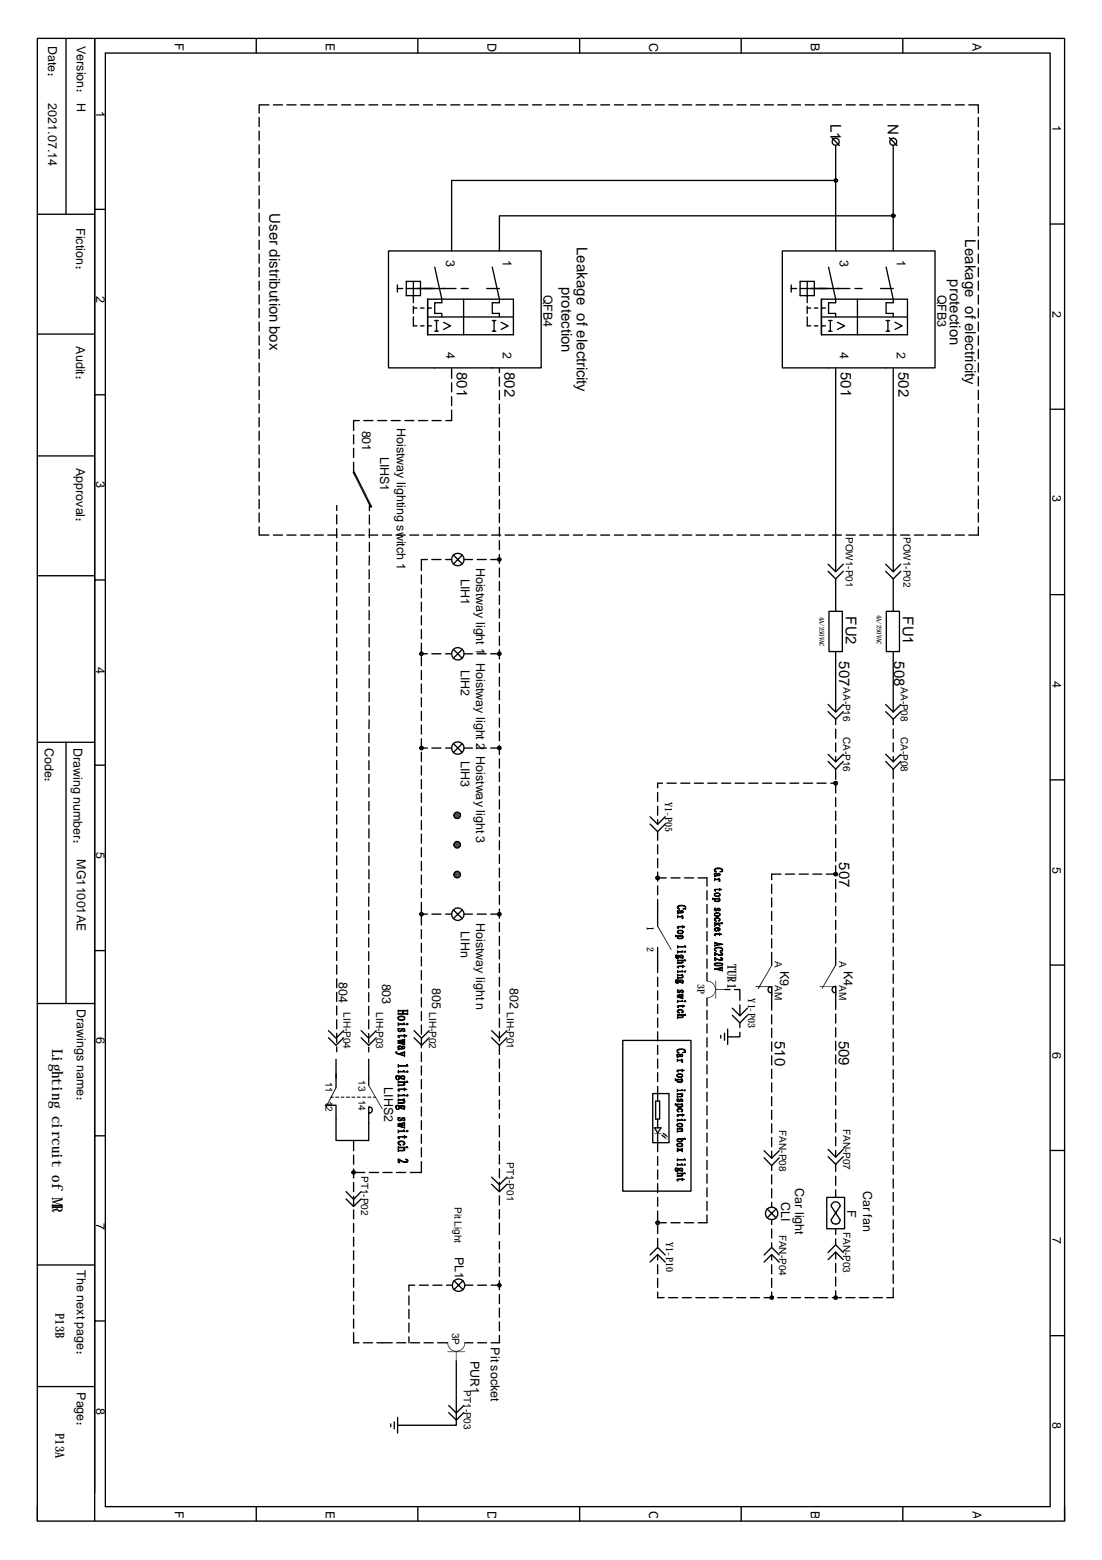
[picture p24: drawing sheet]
<svg xmlns="http://www.w3.org/2000/svg" width="210mm" height="297mm" viewBox="0 0 210 297" stroke-linecap="round" stroke-linejoin="round" font-family="sans-serif">
<defs><g id="words">
<g font-size="2.8">
<text x="158.2" y="23.6" transform="rotate(90 158.2 23.6)">L1</text>
<text x="169.1" y="23.6" transform="rotate(90 169.1 23.6)">N</text>
<text x="51.4" y="40.6" transform="rotate(90 51.4 40.6)">User distribution box</text>
<text x="109.9" y="47" transform="rotate(90 109.9 47)">Leakage of electricity</text>
<text x="183.8" y="45.6" transform="rotate(90 183.8 45.6)">Leakage of electricity</text>
<text x="180.9" y="53.2" transform="rotate(90 180.9 53.2)">protection</text>
<text x="106.9" y="54.6" transform="rotate(90 106.9 54.6)">protection</text>
<text x="87" y="70.8" transform="rotate(90 87 70.8)">801</text>
<text x="96.1" y="70.8" transform="rotate(90 96.1 70.8)">802</text>
<text x="160.1" y="70.8" transform="rotate(90 160.1 70.8)">501</text>
<text x="171.1" y="70.8" transform="rotate(90 171.1 70.8)">502</text>
<text x="161.1" y="117.3" transform="rotate(90 161.1 117.3)">FU2</text>
<text x="172" y="117.3" transform="rotate(90 172 117.3)">FU1</text>
<text x="159.8" y="125.9" transform="rotate(90 159.8 125.9)">507</text>
<text x="170.3" y="125.9" transform="rotate(90 170.3 125.9)">508</text>
<text x="159.9" y="164.2" transform="rotate(90 159.9 164.2)">507</text>
<text x="9.9" y="199.7" transform="rotate(90 9.9 199.7)">Lighting circuit of M</text>
<text x="147.6" y="198.2" transform="rotate(90 147.6 198.2)">510</text>
<text x="159.8" y="198.1" transform="rotate(90 159.8 198.1)">509</text>
<text x="9.9" y="229.4" transform="rotate(90 9.9 229.4)">R</text>
</g>
<g font-size="2.4">
<text x="9.1" y="8.7" transform="rotate(90 9.1 8.7)">Date：</text>
<text x="14.6" y="8.7" transform="rotate(90 14.6 8.7)">Version： H</text>
<text x="33.3" y="8.2" transform="rotate(90 33.3 8.2)">F</text>
<text x="62.1" y="8.2" transform="rotate(90 62.1 8.2)">E</text>
<text x="92.8" y="8.2" transform="rotate(90 92.8 8.2)">D</text>
<text x="123.7" y="8.2" transform="rotate(90 123.7 8.2)">C</text>
<text x="154.4" y="8.2" transform="rotate(90 154.4 8.2)">B</text>
<text x="185.2" y="8.2" transform="rotate(90 185.2 8.2)">A</text>
<text x="9.1" y="19.7" transform="rotate(90 9.1 19.7)">2021.07.14</text>
<text x="18.3" y="21.1" transform="rotate(90 18.3 21.1)">1</text>
<text x="200.5" y="23.8" transform="rotate(90 200.5 23.8)">1</text>
<text x="14.5" y="43.4" transform="rotate(90 14.5 43.4)">Fiction：</text>
<text x="85" y="49.5" transform="rotate(90 85 49.5)">3</text>
<text x="95.8" y="49.5" transform="rotate(90 95.8 49.5)">1</text>
<text x="160" y="49.5" transform="rotate(90 160 49.5)">3</text>
<text x="170.8" y="49.5" transform="rotate(90 170.8 49.5)">1</text>
<text x="18.3" y="56.4" transform="rotate(90 18.3 56.4)">2</text>
<text x="103.5" y="56.1" transform="rotate(90 103.5 56.1)">QFB4</text>
<text x="178.6" y="56.1" transform="rotate(90 178.6 56.1)">QFB3</text>
<text x="200.5" y="59.2" transform="rotate(90 200.5 59.2)">2</text>
<text x="14.5" y="65.9" transform="rotate(90 14.5 65.9)">Audit：</text>
<text x="85" y="67.1" transform="rotate(90 85 67.1)">4</text>
<text x="95.8" y="67.1" transform="rotate(90 95.8 67.1)">2</text>
<text x="160" y="67.1" transform="rotate(90 160 67.1)">4</text>
<text x="170.8" y="67.1" transform="rotate(90 170.8 67.1)">2</text>
<text x="69" y="82" transform="rotate(90 69 82)">801</text>
<text x="75.6" y="81.4" transform="rotate(90 75.6 81.4)">Hoistway lighting switch 1</text>
<text x="14.5" y="89.1" transform="rotate(90 14.5 89.1)">Approval：</text>
<text x="72.4" y="86.9" transform="rotate(90 72.4 86.9)">LIHS1</text>
<text x="18.3" y="91.6" transform="rotate(90 18.3 91.6)">3</text>
<text x="200.5" y="94.3" transform="rotate(90 200.5 94.3)">3</text>
<text x="87.8" y="110.2" transform="rotate(90 87.8 110.2)">LIH1</text>
<text x="90.7" y="108.1" transform="rotate(90 90.7 108.1)">Hoistway light 1 Hoistway light 2 Hoistway light 3</text>
<text x="18.3" y="126.9" transform="rotate(90 18.3 126.9)">4</text>
<text x="87.8" y="127.6" transform="rotate(90 87.8 127.6)">LIH2</text>
<text x="200.5" y="129.7" transform="rotate(90 200.5 129.7)">4</text>
<text x="8.6" y="142.4" transform="rotate(90 8.6 142.4)">Code：</text>
<text x="14" y="142.4" transform="rotate(90 14 142.4)">Drawing number：</text>
<text x="87.8" y="144.9" transform="rotate(90 87.8 144.9)">LIH3</text>
<text x="14.6" y="163.6" transform="rotate(90 14.6 163.6)">MG11001AE</text>
<text x="18.3" y="162.2" transform="rotate(90 18.3 162.2)">5</text>
<text x="200.5" y="165" transform="rotate(90 200.5 165)">5</text>
<text x="87.8" y="177.3" transform="rotate(90 87.8 177.3)">LIHn</text>
<text x="90.7" y="175.7" transform="rotate(90 90.7 175.7)">Hoistway light n</text>
<text x="138.6" y="183.5" transform="rotate(90 138.6 183.5)">TUR1</text>
<text x="148.6" y="184.9" transform="rotate(90 148.6 184.9)">K9</text>
<text x="160.7" y="184.8" transform="rotate(90 160.7 184.8)">K4</text>
<text x="64.5" y="187" transform="rotate(90 64.5 187)">804</text>
<text x="72.8" y="187.3" transform="rotate(90 72.8 187.3)">803</text>
<text x="82.3" y="188.1" transform="rotate(90 82.3 188.1)">805</text>
<text x="97.1" y="188.1" transform="rotate(90 97.1 188.1)">802</text>
<text x="14.6" y="192.1" transform="rotate(90 14.6 192.1)">Drawings name：</text>
<text x="18.3" y="197.5" transform="rotate(90 18.3 197.5)">6</text>
<text x="200.5" y="200.3" transform="rotate(90 200.5 200.3)">6</text>
<text x="73.2" y="207" transform="rotate(90 73.2 207)">LIHS2</text>
<text x="151.5" y="226.2" transform="rotate(90 151.5 226.2)">Car light</text>
<text x="164.4" y="226.7" transform="rotate(90 164.4 226.7)">Car fan</text>
<text x="18.3" y="232.8" transform="rotate(90 18.3 232.8)">7</text>
<text x="148.8" y="228.9" transform="rotate(90 148.8 228.9)">CLI</text>
<text x="161.4" y="230.4" transform="rotate(90 161.4 230.4)">F</text>
<text x="86.6" y="239.3" transform="rotate(90 86.6 239.3)">PL1</text>
<text x="200.5" y="235.6" transform="rotate(90 200.5 235.6)">7</text>
<text x="14.6" y="241.9" transform="rotate(90 14.6 241.9)">The next page：</text>
<text x="10.5" y="250" transform="rotate(90 10.5 250)">P13B</text>
<text x="93.5" y="256.6" transform="rotate(90 93.5 256.6)">Pit socket</text>
<text x="89.6" y="259.1" transform="rotate(90 89.6 259.1)">PUR1</text>
<text x="14.6" y="265.1" transform="rotate(90 14.6 265.1)">Page：</text>
<text x="18.3" y="268" transform="rotate(90 18.3 268)">8</text>
<text x="10.5" y="272.9" transform="rotate(90 10.5 272.9)">P13A</text>
<text x="200.5" y="270.8" transform="rotate(90 200.5 270.8)">8</text>
<text x="33.3" y="287.7" transform="rotate(90 33.3 287.7)">F</text>
<text x="62.1" y="287.7" transform="rotate(90 62.1 287.7)">E</text>
<text x="92.8" y="287.7" transform="rotate(90 92.8 287.7)">D</text>
<text x="123.7" y="287.7" transform="rotate(90 123.7 287.7)">C</text>
<text x="154.4" y="287.7" transform="rotate(90 154.4 287.7)">B</text>
<text x="185.2" y="287.7" transform="rotate(90 185.2 287.7)">A</text>
</g>
<g font-size="1.9">
<text x="161.1" y="102.2" transform="rotate(90 161.1 102.2)">POW1-P01</text>
<text x="172.1" y="102.2" transform="rotate(90 172.1 102.2)">POW1-P02</text>
<text x="160.6" y="130.8" transform="rotate(90 160.6 130.8)">AA-P16</text>
<text x="171.6" y="130.8" transform="rotate(90 171.6 130.8)">AA-P08</text>
<text x="160.6" y="140.3" transform="rotate(90 160.6 140.3)">CA-P16</text>
<text x="171.6" y="140.3" transform="rotate(90 171.6 140.3)">CA-P08</text>
<text x="126.7" y="152.7" transform="rotate(90 126.7 152.7)">Y1-P05</text>
<text x="123.2" y="176.3" transform="rotate(90 123.2 176.3)">1</text>
<text x="123.2" y="180.4" transform="rotate(90 123.2 180.4)">2</text>
<text x="147.6" y="183.1" transform="rotate(90 147.6 183.1)">A</text>
<text x="159.8" y="183.1" transform="rotate(90 159.8 183.1)">A</text>
<text x="132.8" y="187.4" transform="rotate(90 132.8 187.4)">3P</text>
<text x="142.5" y="190.1" transform="rotate(90 142.5 190.1)">Y1-P03</text>
<text x="147.6" y="187.5" transform="rotate(90 147.6 187.5)">AM</text>
<text x="159.8" y="187.5" transform="rotate(90 159.8 187.5)">AM</text>
<text x="65.4" y="192.7" transform="rotate(90 65.4 192.7)">LIH-P04</text>
<text x="71.7" y="192.7" transform="rotate(90 71.7 192.7)">LIH-P03</text>
<text x="81.7" y="192.7" transform="rotate(90 81.7 192.7)">LIH-P02</text>
<text x="96.6" y="192.7" transform="rotate(90 96.6 192.7)">LIH-P01</text>
<text x="62" y="205.9" transform="rotate(90 62 205.9)">11</text>
<text x="62" y="209.6" transform="rotate(90 62 209.6)">1</text>
<text x="68.3" y="205.7" transform="rotate(90 68.3 205.7)">13</text>
<text x="68.3" y="209.4" transform="rotate(90 68.3 209.4)">14</text>
<text x="62" y="210.7" transform="rotate(90 62 210.7)">2</text>
<text x="148.4" y="215.2" transform="rotate(90 148.4 215.2)">FAN-P08</text>
<text x="160.6" y="215" transform="rotate(90 160.6 215)">FAN-P07</text>
<text x="96.6" y="221.2" transform="rotate(90 96.6 221.2)">PT1-P01</text>
<text x="68.8" y="223.9" transform="rotate(90 68.8 223.9)">PT1-P02</text>
<text x="86.6" y="229.8" transform="rotate(90 86.6 229.8)">Pit Light</text>
<text x="126.9" y="236.5" transform="rotate(90 126.9 236.5)">Y1-P10</text>
<text x="148.4" y="235.1" transform="rotate(90 148.4 235.1)">FAN-P04</text>
<text x="160.6" y="234.5" transform="rotate(90 160.6 234.5)">FAN-P03</text>
<text x="86.1" y="253.8" transform="rotate(90 86.1 253.8)">3P</text>
<text x="88.3" y="264.7" transform="rotate(90 88.3 264.7)">PT1-P03</text>
</g>
<g font-size="1.3">
<text x="156.1" y="117.4" transform="rotate(90 156.1 117.4)">4A/250VAC</text>
<text x="167" y="117" transform="rotate(90 167 117)">4A/250VAC</text>
</g>
</g></defs>
<g fill="none" stroke="#000" stroke-width=".25">
<path d="M7.1 7.3h195.7v282.3h-195.7zM12.6 7.4v33.4M18 7.4v282.2M20.1 10.1h179.9v276.8h-179.9zM48.8 7.4v2.7M51.2 20h-1.8v1.5M52.1 20h1.7M54.7 20h1.7M57.3 20h1.7M59.9 20h1.7M62.4 20h1.8M65.1 20h1.7"/>
<path d="M67.6 20h1.8M70.3 20h1.7M72.9 20h1.7M75.4 20h1.8M78.1 20h1.7M79.6 7.4v2.7M80.6 20h1.8M83.2 20h1.8M85.9 20h1.7M88.4 20h1.8M91 20h1.8M93.6 20h1.8"/>
<path d="M96.2 20h1.8M98.8 20h1.7M101.4 20h1.8M104 20h1.7M106.6 20h1.7M109.2 20h1.8M110.4 7.4v2.7M111.8 20h1.7M114.4 20h1.7M117 20h1.7M119.6 20h1.7M122.2 20h1.8"/>
<path d="M124.8 20h1.7M127.4 20h1.7M130 20h1.7M132.6 20h1.7M135.2 20h1.7M137.8 20h1.7M140.4 20h1.7M141.2 7.4v2.7M143 20h1.7M145.6 20h1.7M148.2 20h1.7M150.8 20h1.7"/>
<path d="M153.4 20h1.7M156 20h1.7M158.6 20h1.7M161.2 20h1.7M163.7 20h1.8M166.4 20h1.7M169 20h1.7M171.5 20h1.8M172 7.4v2.7M174.2 20h1.7M176.7 20h1.8M179.3 20h1.8"/>
<path d="M181.9 20h1.8M184.5 20h1.9v1.5M18 39.9h2.1M49.4 22.4v1.7M49.4 25v1.7M49.4 27.6v1.7M49.4 30.2v1.7M49.4 32.8v1.7M49.4 35.4v1.7M49.4 38v1.7M158.5 26.2l1.4 1.5M159 34.1l.2-.1 .2 .1 .2 .3-.2 .2h-.4z"/>
<path d="M159.2 34.4h-73.2v13.4M159.2 27.7v20.1M169.4 26.2l1.5 1.5M170.1 27.7v20.1M186.4 22.4v1.7M186.4 25v1.7M186.4 27.6v1.7M186.4 30.2v1.7M186.4 32.8v1.7M186.4 35.4v1.7M186.4 38v1.7M7.1 40.8h10.9"/>
<path d="M49.4 40.6v1.7M49.4 43.2v1.7M49.4 45.7v1.8M49.4 48.4v1.7M49.4 51v1.7M49.4 53.5v1.8M49.4 56.2v1.7M49.4 58.7v1.8M74 47.8h29.1v22.2h-29.1zM75.7 54.9h1M75.7 54.3v1.3M77.4 54.9h9.5"/>
<path d="M77.4 53.6h2.7v2.7h-2.7zM78.7 58.7h.7M78.7 53.6v4M78.7 58.3v1.4M80.1 58.7h.7M81.4 57v6.7zM81.4 57h16.4v6.7h-16.4zM81.5 58.7h.7M82.8 50.9l1.4 6.1v.6h-1.4v2.1h1.4v.7M87.8 54.9h1.4M88.3 57v6.7M92.7 54.9h2.4"/>
<path d="M93.8 50.9l1.3 6.1v.6h-1.3v2.1h1.3v.7M149 47.8h29.1v22.2h-29.1zM150.7 54.9h1M150.7 54.3v1.3M152.4 54.9h9.5M152.4 53.6h2.7v2.7h-2.7zM153.8 58.7h.6M153.8 53.6v4M153.8 58.3v1.4M155.1 58.7h.7M156.5 57v6.7zM156.5 57h16.3v6.7h-16.3z"/>
<path d="M156.5 58.7h.7M157.8 50.9l1.4 6.1v.6h-1.4v2.1h1.4v.7M162.9 54.9h1.3M163.3 57v6.7M167.7 54.9h2.4M168.8 50.9l1.3 6.1v.6h-1.3v2.1h1.3v.7M169.9 40.8h.5l.1 .3-.1 .2-.2 .1-.3-.1zM170.1 41.1h-75v6.7M186.4 40.6v1.7M186.4 43.2v1.7M186.4 45.7v1.8M186.4 48.4v1.7"/>
<path d="M186.4 51v1.7M186.4 53.5v1.8M186.4 56.2v1.7M186.4 58.7v1.8M200 42.7h2.8M7.1 63.6h10.9M18 75.2h2.1M49.4 61.3v1.8M49.4 64v1.7M49.4 66.5v1.8M49.4 69.1v1.8M49.4 71.7v1.8"/>
<path d="M49.4 74.3v1.8M49.4 76.9v1.7M49.4 79.5v1.8M78.7 60.4v1.6h.7M80.1 62h.7M81.4 60.4h16.4M81.5 62h.7M82.8 70h.1M82.8 63.1h.7M82.8 61h.7M83.1 61v2.1M84.5 61.4l1.3 .6-1.3 .7"/>
<path d="M86 78.1v2h-1.1M86 70v2M86 72.9v1.7M86 75.5v1.7M93.7 70h.1M93.8 63.1h.6M93.8 61h.6M94.1 61v2.1M95.1 70v.9M95.1 71.8v1.7M95.1 74.4v1.7M95.1 77v1.7"/>
<path d="M95.1 79.6v1.7M95.5 61.4l1.3 .6-1.3 .7M153.8 60.4v1.6h.6M155.1 62h.7M156.5 60.4h16.3M156.5 62h.7M157.8 70h.1M157.8 63.1h.7M157.8 61h.7M158.2 61v2.1M159.2 70v38.7M159.5 61.4l1.4 .6-1.4 .7"/>
<path d="M168.7 70h.1M168.8 63.1h.7M168.8 61h.7M169.1 61v2.1M170.1 70v38.9M170.5 61.4l1.3 .6-1.3 .7M186.4 61.3v1.8M186.4 64v1.7M186.4 66.5v1.8M186.4 69.1v1.8M186.4 71.7v1.8M186.4 74.3v1.8"/>
<path d="M186.4 76.9v1.7M186.4 79.5v1.8M200 77.9h2.8M7.1 86.8h10.9M49.4 82.1v1.7M49.4 84.7v1.8M49.4 87.3v1.8M49.4 89.9v1.7M49.4 92.5v1.8M49.4 95.1v1.7M49.4 97.7v1.7M64.1 96.3v.9"/>
<path d="M64.1 98v1.8M67.4 82.8v1.7M67.4 85.4v1.7M67.4 88v1.8M68.5 80.1h-1.1v1.8M69.3 80.1h1.7M70.4 96.3v.9M70.4 98.1v1.7M71.9 80.1h1.8M74.5 80.1h1.7M77.1 80.1h1.7M79.7 80.1h1.7"/>
<path d="M82.3 80.1h1.7M95.1 82.2v1.7M95.1 84.8v1.7M95.1 87.4v1.7M95.1 90v1.7M95.1 92.6v1.7M95.1 95.2v1.7M95.1 97.8v1.7M186.4 82.1v1.7M186.4 84.7v1.8M186.4 87.3v1.8M186.4 89.9v1.7"/>
<path d="M186.4 92.5v1.8M186.4 95.1v1.7M186.4 97.7v1.7M7.1 109.6h10.9M18 110.4h2.1M49.4 100.3v1.6h1.8M52.1 101.9h1.7M54.7 101.9h1.7M57.3 101.9h1.7M59.9 101.9h1.7M62.4 101.9h1.8M64.1 100.7v1.7"/>
<path d="M64.1 103.2v1.8M64.1 105.9v1.7M64.1 108.4v1.8M64.1 111v1.8M64.1 113.7v1.6M64.1 116.2v1.8M64.1 118.8v1.8M65.1 101.9h1.7M67.6 101.9h1.8M70.3 101.9h1.7M70.3 108.5v1.7M70.3 111.1v1.7"/>
<path d="M70.3 113.7v1.7M70.3 116.3v1.7M70.3 118.9v1.7M70.4 105.9l-.1 1.7M70.4 100.7v1.7M70.4 103.3v1.7M72.9 101.9h1.7M75.4 101.9h1.8M78.1 101.9h1.7M80.3 109.5v1.7M80.3 112.1v1.7M80.3 114.7v1.7"/>
<path d="M80.3 117.2v1.8M80.3 119.9v1.7M80.6 101.9h1.8M81.4 106.5h-1.1v2.1M82.3 106.5h1.7M83.2 101.9h1.8M84.9 106.5h1.1M85.9 101.9h1.7M86.4 105.7l1.7 1.7M88.1 105.7l-1.7 1.7M88.4 106.5h1.6M88.4 101.9h1.8"/>
<path d="M90.9 106.5h1.7M91 101.9h1.8M93.5 106.5h1.6M93.6 101.9h1.8M94.9 106.3h.4l.2 .2-.2 .3-.2 .1-.2-.1-.2-.3zM95.1 100.4v1.7M95.1 102.9v1.8M95.1 105.6v1.7M95.1 108.1v1.8M95.1 110.7v1.8M95.1 113.4v1.7M95.1 115.9v1.8"/>
<path d="M95.1 118.5v1.8M96.2 101.9h1.8M98.8 101.9h1.7M101.4 101.9h1.8M104 101.9h1.7M106.6 101.9h1.7M109.2 101.9h1.8M111.8 101.9h1.7M114.4 101.9h1.7M117 101.9h1.7M119.6 101.9h1.7M122.2 101.9h1.8"/>
<path d="M124.8 101.9h1.7M127.4 101.9h1.7M130 101.9h1.7M132.6 101.9h1.7M135.2 101.9h1.7M137.8 101.9h1.7M140.4 101.9h1.7M143 101.9h1.7M145.6 101.9h1.7M148.2 101.9h1.7M150.8 101.9h1.7M153.4 101.9h1.7"/>
<path d="M156 101.9h1.7M157.7 108.8l1.5 1.4 1.4-1.4M157.7 107.4l1.5 1.5 1.4-1.5M157.9 116.4h2.5v7.7h-2.5zM158.6 101.9h1.7M159.2 110.2v6.2M161.2 101.9h1.7M163.7 101.9h1.8M166.4 101.9h1.7M168.7 108.8l1.4 1.4 1.5-1.4M168.7 107.4l1.4 1.5 1.5-1.5M168.8 116.4h2.5v7.7h-2.5z"/>
<path d="M169 101.9h1.7M170.1 110.2v6.2M171.5 101.9h1.8M174.2 101.9h1.7M176.7 101.9h1.8M179.3 101.9h1.8M181.9 101.9h1.8M186.4 100.3v1.6h-1.9M200 113.2h2.8M64.1 121.4v1.8M64.1 124v1.8M64.1 126.6v1.7"/>
<path d="M64.1 129.2v1.8M64.1 131.8v1.7M64.1 134.4v1.7M64.1 137v1.8M64.1 139.6v1.7M70.3 139.6v1.8M70.3 137.1v1.7M70.3 121.4v1.8M70.3 124.1v1.7M70.3 126.6v1.8M70.3 129.2v1.8M70.3 131.9v1.7"/>
<path d="M70.3 134.4v1.8M80.1 124.2h.4v.5l-.2 .1-.2-.1-.2-.2zM80.3 122.5v1.7M80.3 125v1.8M80.3 127.7v1.7M80.3 130.2v1.8M80.3 132.9v1.7M80.3 135.5v1.7M80.3 138v1.8M80.3 124.5h1.1M82.3 124.5h1.7M84.9 124.5h1.1"/>
<path d="M86.4 123.6l1.7 1.7M88.1 123.6l-1.7 1.7M88.4 124.5h1.6M90.9 124.5h1.7M93.5 124.5h1.6M94.9 124.2h.4l.2 .3-.2 .2-.2 .1-.2-.1-.2-.2zM95.1 121.1v1.8M95.1 123.7v1.8M95.1 126.4v1.6M95.1 128.9v1.8M95.1 131.5v1.8M95.1 134.1v1.7"/>
<path d="M95.1 136.7v1.8M95.1 139.3v1.7M157.7 135.5l1.5 1.4 1.4-1.4M157.7 134.1l1.5 1.5 1.4-1.5M159.2 124.1v11.5M159.2 136.9v1.1M159.2 138.8v1.8M168.7 135.5l1.4 1.4 1.5-1.4M168.7 134.1l1.4 1.5 1.5-1.5M170.1 124.1v11.5M170.1 136.9v1.1M170.1 138.8v1.8"/>
<path d="M7.1 141.3h10.9M12.6 141.3v49.8M18 145.7h2.1M64.1 142.2v1.7M64.1 144.8v1.7M64.1 147.4v1.7M64.1 150v1.7M64.1 152.6v1.7M64.1 155.2v1.7M64.1 157.8v1.7M70.3 142.2v1.8M70.3 144.9v1.7"/>
<path d="M70.3 147.4v1.8M70.3 150v1.8M70.3 152.6v1.8M70.3 155.2v1.8M70.3 157.8v1.7M80.1 142.2h.4v.4l-.2 .2-.2-.2-.2-.2zM80.3 140.7v1.7M80.3 143.2v1.8M80.3 145.8v1.8M80.3 148.4v1.8M80.3 151v1.8M80.3 153.6v1.7"/>
<path d="M80.3 156.2v1.8M80.3 158.8v1.8M80.3 142.4h1.1M82.3 142.4h1.7M84.9 142.4h1.1M86.4 141.6l1.7 1.7M88.1 141.6l-1.7 1.7M88.4 142.4h1.6M90.9 142.4h1.7M93.5 142.4h1.6M94.9 142.2h.4l.2 .2-.2 .2-.2 .2-.2-.2-.2-.2zM95.1 141.9v1.8"/>
<path d="M95.1 144.5v1.7M95.1 147.1v1.7M95.1 149.7v1.8M95.1 152.3v1.7M95.1 154.9v1.7M95.1 157.5v1.7M123.8 156.9l1.5 1.5 1.4-1.5M123.8 155.5l1.5 1.5 1.4-1.5M125.3 150.9v1.7M125.3 153.5v1.7M125.3 156.1v.9M125.3 158.4v1.6"/>
<path d="M126.2 149.1h-.9v.9M127 149.1h1.8M129.7 149.1h1.7M132.2 149.1h1.8M134.8 149.1h1.8M137.5 149.1h1.7M140 149.1h1.8M142.6 149.1h1.8M145.2 149.1h1.8M147.8 149.1h1.8M150.5 149.1h1.6M153 149.1h1.8"/>
<path d="M155.6 149.1h1.8M157.7 145l1.5 1.5 1.4-1.5M157.7 143.6l1.5 1.5 1.4-1.5M158.2 149.1h.9M159.2 141.5v1.7M159.2 144v1.1M159.2 146.5v1.9M159.2 149.3v1.7M159.2 151.9v1.7M159.2 154.5v1.7M159.2 157v1.8M159.2 159.7v1.7"/>
<path d="M168.7 145l1.4 1.5 1.5-1.5M168.7 143.6l1.4 1.5 1.5-1.5M170.1 141.5v1.7M170.1 144v1.1M170.1 146.5v1.8M170.1 149.1v1.8M170.1 151.8v1.7M170.1 154.3v1.8M170.1 156.9v1.8M170.1 159.5v1.8M200 148.5h2.8M64.1 160.4v1.7"/>
<path d="M64.1 163v1.7M64.1 165.6v1.7M64.1 168.2v1.7M64.1 170.8v1.7M64.1 173.4v1.7M64.1 176v1.7M64.1 178.5v1.8M70.2 170.8v1.7M70.2 173.4v1.7M70.2 176v1.7M70.2 178.6v1.7M70.3 160.4v1.8"/>
<path d="M70.3 163v1.7M70.3 165.6v1.7M70.3 168.2v1.8M80.1 173.8l.2-.1 .2 .1v.5h-.4l-.2-.2zM80.3 161.4v1.7M80.3 164v1.8M80.3 166.6v1.7M80.3 169.2v1.7M80.3 171.8v1.8M80.3 174.4v1.7M80.3 177v1.7M80.3 179.6v1.7"/>
<path d="M80.3 174.1h1.1M82.3 174.1h1.7M84.9 174.1h1.1M86.4 173.3l1.7 1.6M88.1 173.3l-1.7 1.6M88.4 174.1h1.6M90.9 174.1h1.7M93.5 174.1h1.6M94.9 173.8l.2-.1 .2 .1 .2 .3-.2 .2h-.4l-.2-.2zM95.1 160.1v1.7M95.1 162.7v1.7M95.1 165.3v1.7"/>
<path d="M95.1 167.9v1.7M95.1 170.5v1.7M95.1 173.1v1.7M95.1 175.7v1.7M95.1 178.3v1.7M125.3 160.9v1.7M125.3 163.5v1.7M125.3 166.1v1.7M125.3 168.7v1.7M125.3 171.3v5M125.3 167.2h1.6M127.8 167.2h1.7"/>
<path d="M130.4 167.2h1.7M133 167.2h1.7v1.5M134.7 169.6v1.8M134.7 172.2v1.7M134.7 174.8v1.8M134.7 177.4v1.7M134.7 180v1.7M147 168.4v1.7M147 171v1.7M147 173.6v1.7M147 176.2v1.7M147 178.8v1.7"/>
<path d="M148.8 166.4h-1.8v1.1M149.6 166.4h1.7M152.2 166.4h1.8M154.8 166.4h1.7M157.4 166.4h1.8M158.9 166.2l.3-.1 .2 .1v.5h-.5zM159.2 162.2v1.8M159.2 164.8v1.8M159.2 167.5v1.7M159.2 170v1.8M159.2 172.6v1.8M159.2 175.2v1.8"/>
<path d="M159.2 177.8v1.8M170.1 162.1v1.8M170.1 164.7v1.7M170.1 167.3v1.8M170.1 169.9v1.7M170.1 172.5v1.7M170.1 175.1v1.8M170.1 177.7v1.7M7.1 191.1h10.9M18 181h2.1M62.6 197.6l1.4 1.4 1.4-1.4M62.6 196.2l1.4 1.5 1.4-1.5"/>
<path d="M64.1 181.2v1.7M64.1 183.8v1.7M64.1 186.4v1.7M64.1 189v1.7M64.1 191.5v1.8M64.1 194.2v1.7M64.1 196.8v1.7M64.1 199.3v1M68.8 197.6l1.4 1.4 1.5-1.4M68.8 196.2l1.4 1.5 1.5-1.5M70.2 181.2v1.7M70.2 183.8v1.7"/>
<path d="M70.2 186.4v1.7M70.2 189v1.7M70.2 191.6v1.7M70.2 194.2v1.7M70.2 196.8v1.7M70.2 199.4v.9M78.9 197.6l1.4 1.4 1.4-1.4M78.9 196.2l1.4 1.5 1.4-1.5M80.3 182.2v1.7M80.3 184.8v1.7M80.3 187.4v1.7M80.3 190v1.7"/>
<path d="M80.3 192.6v1.7M80.3 195.2v1.7M80.3 197.8v1.7M93.6 197.6l1.5 1.4 1.5-1.4M93.6 196.2l1.5 1.5 1.5-1.5M95.1 180.9v1.7M95.1 183.5v1.7M95.1 186.1v1.7M95.1 188.7v1.7M95.1 191.2v1.8M95.1 193.9v1.7M95.1 196.5v1.7"/>
<path d="M95.1 199v1.8M118.6 198.1h13v28.7h-13zM125.3 180.4v4.8M125.3 186.1v1.7M125.3 188.7v1.7M125.3 191.2v1.8M125.3 193.9v1.7M125.3 196.5v1.7M125.3 199v1.8M134.7 182.6v1.7M134.7 185.2v1.6M134.7 190.1v1.4"/>
<path d="M134.7 192.4v1.7M134.7 195v1.7M134.7 197.6v1.7M137.3 197.1v.6M138 196.8v1.3M138.1 188.4h1M138.6 195.9v3M139.5 193.3l1.4 1.5 1.5-1.5M139.5 192l1.4 1.4 1.5-1.4M139.9 188.4h1v2.1M140.9 196.5v.9h-2.3M140.9 191.3v2.1"/>
<path d="M140.9 194.8v.9M147 189a.6 .6 0 0 1-.7-.5 .6 .6 0 0 1 .7-.6v4.4M147 181.3v2.5M147 193.2v1.8M147 195.8v1.8M147 198.4v1.7M159.2 189a.6 .6 0 0 1-.7-.6 .6 .6 0 0 1 .7-.6v4.4M159.2 180.4v3.4M159.2 193.1v1.7M159.2 195.7v1.7M159.2 198.3v1.7M170.1 180.3v1.8"/>
<path d="M170.1 182.9v1.7M170.1 185.5v1.7M170.1 188.1v1.8M170.1 190.7v1.7M170.1 193.3v1.7M170.1 195.9v1.7M170.1 198.5v1.7M200 183.8h2.8M18 216.3h2.1M62 210.5h2v6.7h6.2v-6.4a.6 .6 0 0 1 .7 .6 .6 .6 0 0 1-.7 .5M64 201.7v5.4M67.4 217.2v1.9"/>
<path d="M67.4 219.9v1.8M70.2 201.7v5M80.3 200.4v1.7M80.3 203v1.7M80.3 205.6v1.7M80.3 208.2v1.7M80.3 210.8v1.7M80.3 213.4v1.7M80.3 216v1.7M80.3 218.6v1.7M95.1 201.7v1.7M95.1 204.2v1.8"/>
<path d="M95.1 206.9v1.7M95.1 209.5v1.7M95.1 212v.9M95.1 214.3v2.2M95.1 217.3v1.8M95.1 219.9v1.7M124.3 208.2h3.1v9.4h-3.1zM124.9 209.7h.7v3.4h-.7zM125.3 215.7l.6-1h-1.2l.6 1.1M125.3 201.7v1.7M125.3 204.2v1.8M125.3 206.9v2.8"/>
<path d="M125.3 213.1v1.6M125.3 215.8v3.5M126.1 216.1l.5 .5M126.3 215.8l.6 .4M134.7 200.2v1.7M134.7 202.8v1.7M134.7 205.4v1.7M134.7 208v1.7M134.7 210.6v1.7M134.7 213.2v1.7M134.7 215.8v1.7M134.7 218.4v1.7"/>
<path d="M145.5 219.1l1.5 1.4 1.4-1.4M147 201v1.8M147 203.6v1.7M147 206.2v1.7M147 208.8v1.8M147 211.4v1.7M147 214v1.7M147 216.6v1.7M147 219.2v1.3M157.7 218.8l1.5 1.5 1.4-1.5M159.2 200.9v1.7M159.2 203.5v1.7"/>
<path d="M159.2 206.1v1.7M159.2 208.6v1.8M159.2 211.3v1.7M159.2 213.9v1.7M159.2 216.5v1.7M159.2 219.1v1.2M170.1 201.1v1.7M170.1 203.7v1.7M170.1 206.3v1.7M170.1 208.9v1.7M170.1 211.5v1.7M170.1 214.1v1.7"/>
<path d="M170.1 216.7v1.7M170.1 219.3v1.7M200 219.1h2.8M65.9 228.3l1.5 1.4 1.4-1.4M65.9 226.9l1.5 1.5 1.4-1.5M67.1 223h.5l.1 .3-.1 .2-.2 .1-.3-.1zM67.4 222.6v1.7M67.4 225.2v1.7M67.4 227.8v1.7M67.4 230.4v1.7M67.4 232.9v1.8M67.4 235.6v1.7"/>
<path d="M67.4 238.2v1.7M67.4 223.3h2.1M70.4 223.3h1.7M72.9 223.3h1.8M75.5 223.3h1.8M80.3 221.2v2.1h-2.2M93.6 225.5l1.5 1.4 1.5-1.4M93.6 224.1l1.5 1.5 1.5-1.5M95.1 222.5v1.8M95.1 225.1v1.8M95.1 227.7v1.7M95.1 230.3v1.8"/>
<path d="M95.1 232.9v2.2M95.1 236.4v1.4M95.1 238.7v1.7M123.8 239l1.5-1.5 1.4 1.5M125.3 220.2v1.7M125.3 222.8v1.7M125.3 225.4v1.7M125.3 228v1.7M125.3 230.6v1.7M125.3 233.2v1.7M125.3 235.8v1.7M125.3 238.9v1"/>
<path d="M125.3 232.8h1.6M127.8 232.8h1.7M130.4 232.8h1.7M134.7 221v1.7M134.7 223.5v1.8M134.7 226.2v1.7M134.7 228.8v1.7M134.7 231.3v1.5h-1.7M145.5 239l1.5-1.5 1.4 1.5M145.5 220.5l1.5 1.4 1.4-1.4M146.1 230.2l1.7 1.7M147 221.9v1"/>
<path d="M147 223.7v1.8M147 226.3v1.8M147 228.9v1M147 232.2v1M147 234v1.7M147 236.6v.9M147 238.9v1M147.8 230.2l-1.7 1.7M157.5 228h3.4v6h-3.4zM157.7 238.5l1.5-1.5 1.4 1.5M157.7 239.8l1.5-1.4 1.4 1.4M157.7 220.2l1.5 1.5 1.4-1.5"/>
<path d="M158.6 229.1l-.3 .6 1.7 2.5a.85 .85 0 0 1-.8 .9 .85 .85 0 0 1-.9-.9l1.7-2.5a.83 .83 0 0 0-.5-.8 .83 .83 0 0 0-.9 .2zM159.2 221.7v1.4M159.2 224v1.7M159.2 226.6v1.4M159.2 234v1.1M159.2 235.9v1.1M159.2 238.4v1.3M170.1 221.9v1.7M170.1 224.5v1.7M170.1 227.1v1.7M170.1 229.6v1.8M170.1 232.3v1.7"/>
<path d="M170.1 234.9v1.7M170.1 237.4v1.8M7.1 240.9h10.9M18 251.5h2.1M67.4 240.7v1.8M67.4 243.4v1.7M67.4 245.9v1.8M67.4 248.5v1.8M67.4 251.1v1.8M67.4 253.7v2h1M69.2 255.7h1.8M71.8 255.7h2.9"/>
<path d="M75.6 255.7h1.7M77.9 246.7v1.8M77.9 249.3v1.8M77.9 251.9v1.7M77.9 254.5v1.2M78.2 255.7h1.7M79 244.7h-1.1v1.2M79.9 244.7h1.7M80.8 255.7h1.7M82.5 244.7h1.7M83.4 255.7h1.9M85 244.7h1.1"/>
<path d="M86.5 243.9l1.7 1.7M86.9 259.1v12.3h-11.2M88.2 243.9l-1.7 1.7M88.6 255.7h1.5M88.6 244.7h1.5M91 255.7h1.7M91 244.7h1.7M93.6 244.7h1.5M94.9 244.5l.2-.1 .2 .1 .2 .2-.2 .3h-.4l-.2-.3zM95.1 241.3v1.7M95.1 243.9v1.7M95.1 246.5v1.7"/>
<path d="M95.1 249.1v1.7M95.1 251.7v1.7M95.1 254.3v1.4h-1.5M123.8 240.3l1.5-1.4 1.4 1.4M125.3 246v1.1h1.2M125.3 240.8v1.8M125.3 243.4v1.7M127.3 247.1h1.8M130 247.1h1.7M132.5 247.1h1.8M135.1 247.1h1.8M137.8 247.1h1.7"/>
<path d="M140.3 247.1h1.8M143 247.1h1.7M145.5 240.3l1.5-1.4 1.4 1.4M145.5 247.1h1.8M146.8 246.8h.4v.5l-.2 .1-.2-.1-.2-.2zM147 240.8v1.8M147 243.4v1.7M147 246v1.1M148.1 247.1h1.8M150.7 247.1h1.8M153.3 247.1h1.8M155.9 247.1h1.7"/>
<path d="M158.5 247.1h1.8M158.9 246.8h.5v.5l-.2 .1-.3-.1zM159.2 240.6v1.7M159.2 243.1v1.8M159.2 245.8v1.3M161.1 247.1h1.8M163.7 247.1h1.7M166.3 247.1h1.8M170.1 240.1v1.7M170.1 242.6v1.8M170.1 245.2v1.9h-1.2M200 254.3h2.8"/>
<path d="M7.1 264h10.9M74.4 271.1v.6M75.1 270.7v1.4M75.7 269.9v3M85.5 269l1.4 1.4 1.4-1.4M85.5 267.6l1.4 1.5 1.4-1.5M7.1 286.9v2.7M48.8 286.9v2.7M79.6 286.9v2.7M110.4 286.9v2.7M141.2 286.9v2.7M172 286.9v2.7"/>
<path d="M202.8 286.9v2.7"/>
<circle cx="159.2" cy="27" r=".68"/>
<circle cx="170.1" cy="27" r=".68"/>
<circle cx="87.2" cy="106.5" r="1.19"/>
<circle cx="87.2" cy="124.5" r="1.19"/>
<circle cx="87.1" cy="155.2" r=".63"/>
<circle cx="87.2" cy="142.4" r="1.19"/>
<circle cx="159.2" cy="149.1" r=".35"/>
<circle cx="87.1" cy="166.5" r=".63"/>
<circle cx="87.1" cy="160.9" r=".63"/>
<circle cx="87.2" cy="174.1" r="1.19"/>
<circle cx="125.3" cy="167.2" r=".35"/>
<circle cx="125.3" cy="232.8" r=".35"/>
<circle cx="147" cy="231" r="1.19"/>
<circle cx="87.3" cy="244.7" r="1.19"/>
</g>
<g fill="#000">
<path d="M158.9 34.3v.1zM158.9 34.1v.4zM158.9 34.1v.5zM158.9 34.2v.3zM159 34.1l-.1 .5zM159 34.1v.5zM159 34.1v.6zM159.1 34.1v.6zM159.1 34v.7zM159.2 34l-.1 .7zM159.2 34v.7zM159.3 34l-.1 .7z"/>
<path d="M159.3 34v.7zM159.3 34.1v.6zM159.4 34.1l-.1 .6zM159.4 34.1v.6zM159.4 34.1v.5zM159.5 34.1l-.1 .5zM159.5 34.1v.5zM159.5 34.2v.4zM159.6 34.3v.1zM159.5 34.2v.3zM159.6 34.3l-.1 .2zM169.8 41v.1z"/>
<path d="M169.8 41v.2zM169.9 40.9v.3zM169.9 40.9v.4zM169.9 40.9l-.1 .3zM169.9 40.8v.5zM170 40.8l-.1 .5zM170 40.8v.6zM170.1 40.8l-.1 .6zM170.1 40.8v.6zM170.2 40.8l-.1 .6zM170.2 40.8v.6zM170.3 40.8l-.1 .6z"/>
<path d="M170.3 40.8v.6zM170.4 40.8l-.1 .6zM170.4 40.8v.5zM170.4 40.9v.4zM170.5 40.9v.3zM170.5 41v.2zM170.5 40.9l-.1 .4zM67.1 89.9l3.9 6.6-.4 .2zM67.1 89.9l.4-.2 3.5 6.8zM94.8 106.4v.2zM94.8 106.4v.3zM94.8 106.5v.1z"/>
<path d="M94.8 106.3v.4zM94.8 106.3v.5zM94.9 106.3v.5zM94.9 106.2v.6zM95 106.2l-.1 .6zM95 106.2v.6zM95 106.2v.7zM95.1 106.2l-.1 .7zM95.1 106.2v.7zM95.2 106.2l-.1 .7zM95.2 106.2v.7zM95.2 106.2v.6z"/>
<path d="M95.3 106.2l-.1 .6zM95.3 106.2v.6zM95.3 106.3v.5zM95.4 106.3l-.1 .5zM95.4 106.4v.3zM95.4 106.5v.2zM95.4 106.3v.5zM95.4 106.4v.4zM95.4 106.5v.1zM95.5 106.5l-.1 .1zM80 124.3v.3zM80 124.4v.2z"/>
<path d="M80 124.3v.4zM80.1 124.2l-.1 .5zM80.1 124.2v.5zM80.1 124.2v.6zM80.1 124.1v.7zM80.2 124.1v.7zM80.3 124.1l-.1 .7zM80.3 124.1v.7zM80.4 124.1l-.1 .7zM80.4 124.1v.7zM80.5 124.2l-.1 .6zM80.5 124.2v.6z"/>
<path d="M80.5 124.2v.5zM80.6 124.3l-.1 .4zM80.6 124.4v.2zM80.6 124.3v.3zM80.6 124.3v.4zM94.8 124.3v.3zM94.8 124.4v.2zM94.8 124.3v.4zM94.9 124.2v.5zM94.9 124.2v.6zM95 124.1l-.1 .7zM95 124.1v.7z"/>
<path d="M95.1 124.1l-.1 .7zM95.1 124.1v.7zM95.2 124.1l-.1 .7zM95.2 124.1v.7zM95.3 124.2l-.1 .6zM95.3 124.2v.6zM95.3 124.2v.5zM95.4 124.3l-.1 .4zM95.4 124.3v.3zM95.4 124.4v.2zM95.4 124.3v.4zM95.5 124.4l-.1 .2z"/>
<path d="M80 142.3v.2zM80 142.3v.3zM80 142.3l-.1 .1zM80 142.2v.4zM80.1 142.2l-.1 .4zM80.1 142.2v.5zM80.1 142.1v.6zM80.2 142.1v.7zM80.3 142.1l-.1 .7zM80.3 142.1v.7zM80.4 142.1l-.1 .7zM80.4 142.1v.6z"/>
<path d="M80.5 142.1l-.1 .6zM80.5 142.1v.6zM80.5 142.2v.5zM80.6 142.2l-.1 .5zM80.6 142.3v.2zM80.6 142.4v.1zM80.6 142.3v.3zM80.6 142.2v.4zM86.4 155.2v.1zM86.5 155.1v.3zM86.5 154.9v.6zM86.5 154.9v.7z"/>
<path d="M86.5 155v.4zM86.5 155v.5zM86.6 154.9l-.1 .7zM86.6 154.9v.7zM86.6 154.8v.8zM86.7 154.8l-.1 .8zM86.7 154.8v.9zM86.7 154.8v1zM86.8 154.7l-.1 1.1zM86.8 154.7v1.1zM86.9 154.7v1.2zM87 154.6l-.1 1.3z"/>
<path d="M87 154.6v1.3zM87.1 154.6l-.1 1.3zM87.1 154.6v1.3zM87.2 154.6l-.1 1.3zM87.2 154.6v1.3zM87.2 154.7v1.2zM87.3 154.7l-.1 1.2zM87.3 154.7v1.1zM87.4 154.7l-.1 1.1zM87.4 154.7v1.1zM87.4 154.8v1zM87.5 154.8l-.1 1z"/>
<path d="M87.5 154.8v.9zM87.5 154.8v.8zM87.6 154.9l-.1 .7zM87.6 154.9v.7zM87.6 155v.6zM87.7 155.1v.3zM87.7 155.2v.2zM87.6 155v.5zM87.7 155.1l-.1 .4zM87.7 155.2v.1zM94.8 142.3v.2zM94.8 142.3v.3z"/>
<path d="M94.8 142.3v.1zM94.8 142.2v.4zM94.9 142.2v.5zM94.9 142.1v.6zM95 142.1v.6zM95 142.1v.7zM95.1 142.1l-.1 .7zM95.1 142.1v.7zM95.2 142.1l-.1 .7zM95.2 142.1v.7zM95.2 142.1v.6zM95.3 142.1l-.1 .6z"/>
<path d="M95.3 142.1v.6zM95.3 142.2v.5zM95.4 142.2l-.1 .5zM95.4 142.3v.3zM95.4 142.2v.4zM95.4 142.3v.2zM95.5 142.4l-.1 .1zM158.8 149v.2zM158.9 149l-.1 .2zM158.9 149v.3zM158.9 148.9v.4zM159 148.9l-.1 .4z"/>
<path d="M159 148.9v.5zM159 148.8v.6zM159.1 148.8v.7zM159.2 148.8l-.1 .7zM159.2 148.8v.7zM159.3 148.8l-.1 .7zM159.3 148.8v.7zM159.3 148.8v.6zM159.4 148.9l-.1 .5zM159.5 148.9v.4zM159.5 149v.3zM159.4 148.9v.5z"/>
<path d="M159.5 148.9l-.1 .5zM159.5 149v.2zM159.5 149.1v.1zM80 173.9v.3zM80 174l-.1 .1zM80 174v.2zM80 173.9v.4zM80.1 173.8l-.1 .5zM80.1 173.8v.5zM80.1 173.8v.6zM80.2 173.8l-.1 .6zM80.2 173.8v.6z"/>
<path d="M80.3 173.7l-.1 .7zM80.3 173.7v.7zM80.3 173.8v.6zM80.4 173.8l-.1 .6zM80.4 173.8v.6zM80.5 173.8l-.1 .6zM80.5 173.8v.6zM80.5 173.8v.5zM80.6 173.9l-.1 .4zM80.6 174v.2zM80.6 174.1v.1zM80.6 173.9v.3z"/>
<path d="M80.6 173.9v.4zM86.4 160.8v.1zM86.4 166.4v.2zM86.5 160.6v.4zM86.5 160.6v.5zM86.5 160.7v.3zM86.5 166.3v.4zM86.5 166.4v.3zM86.5 166.2v.6zM86.5 166.3v.5zM86.6 160.5v.7zM86.6 166.2l-.1 .6z"/>
<path d="M86.6 166.2v.7zM86.6 160.4v.8zM86.6 166.1v.8zM86.7 160.4l-.1 .8zM86.7 160.4v.9zM86.7 166.1l-.1 .8zM86.7 166.1v.9zM86.7 160.3v1zM86.7 160.3v1.1zM86.7 166v1.1zM86.8 160.3l-.1 1.1zM86.8 160.3v1.1z"/>
<path d="M86.8 166l-.1 1.1zM86.8 166v1.1zM86.9 160.3l-.1 1.1zM86.9 165.9l-.1 1.2zM86.9 160.3v1.1zM87 160.3l-.1 1.1zM86.9 165.9v1.2zM87 165.9v1.3zM87 160.3v1.1zM87 160.2v1.2zM87.1 160.2v1.3zM87.1 165.9l-.1 1.3z"/>
<path d="M87.1 165.9v1.3zM87.1 160.2v1.2zM87.2 160.3l-.1 1.1zM87.2 165.9l-.1 1.3zM87.2 160.3v1.1zM87.2 165.9v1.3zM87.3 160.3l-.1 1.1zM87.2 165.9v1.2zM87.3 166l-.1 1.1zM87.3 160.3v1.1zM87.4 160.3l-.1 1.1zM87.3 166v1.1z"/>
<path d="M87.4 166l-.1 1.1zM87.4 160.3v1.1zM87.4 166v1.1zM87.5 160.3l-.1 1.1zM87.5 166.1l-.1 1zM87.5 160.3v1zM87.5 160.4v.9zM87.5 166.1v.9zM87.5 160.4v.8zM87.6 160.5l-.1 .7zM87.5 166.1v.8zM87.6 166.2l-.1 .7z"/>
<path d="M87.6 160.6v.5zM87.6 160.5v.7zM87.6 160.6v.6zM87.6 166.2v.6zM87.6 166.3v.5zM87.6 166.2v.7zM87.7 160.7v.3zM87.7 160.8v.2zM87.7 160.6v.5zM87.7 160.7v.4zM87.7 160.6l-.1 .5zM87.7 166.4v.3z"/>
<path d="M87.7 166.3v.4zM87.7 166.3l-.1 .5zM87.7 160.8v.1zM87.7 166.4v.2zM94.8 173.9v.3zM94.8 174v.1zM94.8 174v.2zM94.8 173.9v.4zM94.9 173.8l-.1 .5zM94.9 173.8v.5zM94.9 173.8v.6zM95 173.8v.6z"/>
<path d="M95.1 173.7l-.1 .7zM95.1 173.7v.7zM95.2 173.8l-.1 .6zM95.2 173.8v.6zM95.3 173.8l-.1 .6zM95.3 173.8v.6zM95.3 173.8v.5zM95.4 173.9l-.1 .4zM95.4 173.9v.3zM95.4 174v.2zM95.4 173.9v.4zM95.5 174.1l-.1 .1z"/>
<path d="M124.9 167.1v.1zM125 167l-.1 .2zM125 167v.3zM125 166.9v.4zM125 166.9v.5zM125.1 166.9v.5zM125.1 166.9v.6zM125.2 176.4l2.7 4.4-.1 .1zM125.2 166.8l-.1 .7zM125.2 166.8v.7zM125.3 166.8l-.1 .7zM125.2 176.4l.1-.1 2.6 4.5z"/>
<path d="M125.3 166.8v.7zM125.4 166.9l-.1 .6zM125.4 166.9v.6zM125.5 166.9l-.1 .6zM125.6 166.9v.5zM125.6 167v.4zM125.5 166.9v.5zM125.6 166.9l-.1 .5zM125.6 167.1v.1zM125.6 167v.3zM125.6 167.1v.2zM158.8 166.4v.1z"/>
<path d="M158.9 166.3l-.1 .2zM158.9 166.3v.3zM158.9 166.2v.4zM158.9 166.2v.5zM159 166.2l-.1 .5zM159 166.2v.5zM159 166.1v.6zM159 166.1v.7zM159.1 166.1l-.1 .7zM159.1 166.1v.7zM159.2 166.1l-.1 .7zM159.2 166.1v.7z"/>
<path d="M159.3 166.1l-.1 .7zM159.3 166.1v.7zM159.3 166.1v.6zM159.4 166.2l-.1 .5zM159.5 166.2v.5zM159.5 166.3v.4zM159.4 166.2v.5zM159.5 166.2l-.1 .5zM159.5 166.4v.1zM159.5 166.3v.3zM159.5 166.4v.2zM134.6 190l.6-.1-.5 .2z"/>
<path d="M134.7 190.1l.5-.2v.1zM135.2 189.9l.4-.3-.4 .4zM134.6 186.8h.6v.1zM135.2 190l.4-.4 .1 .1zM134.7 186.7l.5 .1h-.6zM136 189.2l-.3 .5-.1-.1zM135.2 186.9l.5 .2-.1 .1zM136 189.2l-.3 .5zM135.2 186.8l.5 .3-.5-.2zM136.2 188.7l-.1 .6zM135.6 187.2l.5 .4h-.1zM136.2 188.7h.1l-.2 .6z"/>
<path d="M135.7 187.1l.4 .5-.5-.4zM136.2 188.2l.1 .5h-.1zM136 187.6l.3 .5-.1 .1zM136.2 188.2l.1-.1v.6zM136.1 187.6l.2 .5-.3-.5zM136.4 188.3h1.7l-1.7 .2zM136.4 188.5l1.7-.2v.2zM146.9 183.8l-2.4 4.5-.2-.1zM146.9 183.8h.2l-2.6 4.5zM159.1 183.7l-2.5 4.6-.1-.1zM159.1 183.7l.2 .1-2.7 4.5zM63.1 209l.4-.2v.2z"/>
<path d="M63.1 208.8h.4l-.4 .2zM63.9 207l-1.7 3.8h-.2zM63.9 207l.2 .1-1.9 3.7zM63.9 209l.7-.2v.2zM63.9 208.8h.7l-.7 .2zM64.9 209l.7-.2v.2zM64.9 208.8h.7l-.7 .2zM65.9 209l.7-.2v.2zM65.9 208.8h.7l-.7 .2zM67 209l.6-.2v.2zM67 208.8h.6l-.6 .2zM68 209l.7-.2v.2z"/>
<path d="M68 208.8h.7l-.7 .2zM69 209l.7-.2v.2zM69 208.8h.7l-.7 .2zM70.1 206.7l2.8 4.4-.1 .1zM70.1 206.7h.2l2.6 4.4zM70 209l.7-.2v.2zM70 208.8h.7l-.7 .2zM71 209l.5-.2v.2zM71 208.8h.5l-.5 .2zM124.7 215.8h1.2l-1.2 .1zM124.7 215.9l1.2-.1v.1zM126.5 216.6l.2-.1 .4 .5z"/>
<path d="M126.8 216.3l.2-.2 .3 .5zM67 223.2v.1zM67.1 223v.4zM67.1 223v.5zM67.1 223.1l-.1 .2zM67.1 223.1v.3zM67.2 223v.5zM67.2 222.9v.6zM67.3 222.9v.7zM67.4 222.9l-.1 .7zM67.4 222.9v.7zM67.5 222.9l-.1 .7z"/>
<path d="M67.5 222.9v.6zM67.5 223v.5zM67.6 223l-.1 .5zM67.6 223v.5zM67.6 223.1v.4zM67.7 223.2v.1zM67.6 223.1v.3zM67.7 223.2l-.1 .2zM124.9 232.7v.2zM125 232.7l-.1 .2zM125 232.7v.3zM125 232.6v.4z"/>
<path d="M125.1 232.6v.5zM125.1 232.5v.6zM125.1 232.5v.7zM125.2 232.5l-.1 .7zM125.2 232.5v.7zM125.3 232.5l-.1 .7zM125.3 232.5v.7zM125.4 232.5l-.1 .7zM125.4 232.5v.7zM125.4 232.5v.6zM125.5 232.6l-.1 .5zM125.6 232.6v.4z"/>
<path d="M125.6 232.7v.3zM125.5 232.6v.5zM125.6 232.6l-.1 .5zM125.6 232.7v.2zM125.6 232.8v.1zM85.2 255.7l.2 .5-.1 .1zM85.3 256.3l.4 .4-.1 .1zM85.2 255.7h.1l.1 .5zM85.3 256.3l.1-.1 .3 .5zM85.6 256.8l.5 .2v.2zM85.6 256.8l.1-.1 .4 .3zM86.1 257.2h.5v.2z"/>
<path d="M86.1 257l.5 .2h-.5zM86.6 257.2h.6l-.6 .2zM86.6 257.4l.6-.2v.2zM86.8 257.4l.2 1.7h-.2zM86.8 257.4h.2v1.7zM87.2 257.2l.5-.2-.5 .4zM87.2 257.4l.5-.4 .1 .2zM87.7 257l.4-.3-.3 .5zM88.1 256.7l.1 .1-.4 .4zM88.4 256.2l-.2 .6-.1-.1zM88.4 256.2l.1 .1-.3 .5zM88.5 255.7v.6l-.1-.1z"/>
<path d="M88.5 255.7h.1l-.1 .6zM94.8 244.6v.2zM94.8 244.6v.3zM94.8 244.5v.4zM94.9 244.5v.5zM94.9 244.4v.6zM95 244.4v.7zM95.1 244.4l-.1 .7zM95.1 244.4v.7zM95.2 244.4l-.1 .7zM95.2 244.4v.7zM95.3 244.4l-.1 .7z"/>
<path d="M95.3 244.4v.6zM95.3 244.5v.5zM95.4 244.5l-.1 .5zM95.4 244.6v.3zM95.4 244.5v.4zM95.4 244.6v.2zM146.6 247v.2zM146.7 246.9l-.1 .3zM146.7 246.9v.3zM146.7 246.9v.4zM146.8 246.8l-.1 .5zM146.8 246.8v.5z"/>
<path d="M146.8 246.8v.6zM146.9 246.7l-.1 .7zM146.9 246.7v.7zM147 246.7l-.1 .7zM147 246.7v.7zM147.1 246.7l-.1 .7zM147.1 246.7v.7zM147.2 246.8l-.1 .6zM147.2 246.8v.6zM147.3 246.9v.4zM147.2 246.8v.5zM147.3 246.9l-.1 .4z"/>
<path d="M147.3 247v.2zM147.3 246.9v.3zM158.8 247v.2zM158.9 246.9l-.1 .3zM158.9 246.9v.3zM158.9 246.9v.4zM159 246.8l-.1 .5zM159 246.8v.5zM159 246.8v.6zM159 246.7v.7zM159.1 246.7v.7zM159.2 246.7l-.1 .7z"/>
<path d="M159.2 246.7v.7zM159.3 246.7l-.1 .7zM159.3 246.7v.7zM159.3 246.8v.6zM159.4 246.8l-.1 .6zM159.4 246.8v.5zM159.4 246.9v.4zM159.5 246.9l-.1 .4zM159.5 247v.2zM159.5 246.9v.3z"/>
</g>
<path d="M136.3 186.7v3.4M143.9 187.9h3.1M156.1 187.8h3.1M63.1 208.8v.2M85.2 257.4h3.4" fill="none" stroke="#000" stroke-width=".19"/>
<g fill="#000" stroke="#000" stroke-width=".19">
<path d="M129 178.3l.1 .3z" fill-rule="evenodd"/>
<path d="M129.1 173.6l.1 .2z" fill-rule="evenodd"/>
<path d="M129 173.8l.2 .2z" fill-rule="evenodd"/>
<path d="M129.1 176.6l.1 .2z" fill-rule="evenodd"/>
<path d="M129.1 172.8l.4 .3-.3-.1z" fill-rule="evenodd"/>
<path d="M129 173.4l.5-.1 .2 .3-.1 .2-.2-.4h-.2l-.2 .3z" fill-rule="evenodd"/>
<path d="M129.9 174.3v.1z" fill-rule="evenodd"/>
<path d="M128.7 178l.1 .2 1.1-.1 .1 .2h-.8l-.1 .3v-.3l-.4 .1z" fill-rule="evenodd"/>
<path d="M129.9 174.6l.1 .1z" fill-rule="evenodd"/>
<path d="M129.1 177.2l.7-.1 .2 .1v.2l-.2-.2h-.5l-.2 .2z" fill-rule="evenodd"/>
<path d="M130 178.3v.2z" fill-rule="evenodd"/>
<path d="M129.2 173.7l.4 .1 .1-.2v.2l.3-.2 .1 .2-1 .1z" fill-rule="evenodd"/>
<path d="M129.7 173.4h.3l.1 .4-.1-.3z" fill-rule="evenodd"/>
<path d="M130 174.7l.1 .1-.1 .1z" fill-rule="evenodd"/>
<path d="M129 174.3l.2 .2h.7l.1-.2 .1 .3h-.9l-.2 .2z" fill-rule="evenodd"/>
<path d="M129.1 177.3v.2l.3 .2h.5l.1-.4 .1 .2-.2 .3h-.7l-.2-.2z" fill-rule="evenodd"/>
<path d="M129.9 178l.2 .3-.1 .1z" fill-rule="evenodd"/>
<path d="M129.1 178.5l.1 .1h.6l.2-.3 .1 .2-.3 .3h-.5l-.2-.2z" fill-rule="evenodd"/>
<path d="M129 176.5l.2-.1h.8v-.1l.4 .2h-.3v.2l-.1-.2h-.8l-.1 .2z" fill-rule="evenodd"/>
<path d="M129.1 172.5l.4-.1h.6l.5 .2v.1l-.3-.2h-.7l-.4 .2-.1 .3-.1-.3z" fill-rule="evenodd"/>
<path d="M130.5 173l.1 .1z" fill-rule="evenodd"/>
<path d="M130.1 173.1l.4-.2 .1-.3v.2l-.1 .3z" fill-rule="evenodd"/>
<path d="M136.1 171.2v.4z" fill-rule="evenodd"/>
<path d="M136.1 166.5l.1 .2z" fill-rule="evenodd"/>
<path d="M136.1 166.7l.1 .2z" fill-rule="evenodd"/>
<path d="M136.1 169.5l.2 .2z" fill-rule="evenodd"/>
<path d="M136.1 178l.2 .2z" fill-rule="evenodd"/>
<path d="M136.1 172.9l.3 .1-.3 .2z" fill-rule="evenodd"/>
<path d="M136.1 165.7l.4 .3-.3-.1z" fill-rule="evenodd"/>
<path d="M136.1 174.9l.1 .3 .3 .2-.4-.2z" fill-rule="evenodd"/>
<path d="M136.1 176.8l.1 .3 .3 .2-.4-.1z" fill-rule="evenodd"/>
<path d="M136.1 166.3h.5l.1 .4a.28 .28 0 0 0-.3-.3 .28 .28 0 0 0-.3 .2z" fill-rule="evenodd"/>
<path d="M135.7 171l.1 .1h1.2v.1h-.7l-.2 .4v-.4l-.4 .1z" fill-rule="evenodd"/>
<path d="M136.9 167.5l.1 .1z" fill-rule="evenodd"/>
<path d="M136.1 170.2l.7-.2 .3 .2v.2l-.3-.3-.5 .1-.2 .2z" fill-rule="evenodd"/>
<path d="M137 171.2v.2z" fill-rule="evenodd"/>
<path d="M136.1 173.9l.4-.1a.42 .42 0 0 1 .6 .3v-.1l-.4-.1h-.4l-.2 .2z" fill-rule="evenodd"/>
<path d="M136.9 175.2l.2-.1v.2l-.2 .1z" fill-rule="evenodd"/>
<path d="M136.2 176.7l.5-.1 .3 .1 .1 .2-.3-.2-.1 .6v-.6l-.4 .1-.1 .2z" fill-rule="evenodd"/>
<path d="M136.1 166.7h.6v-.2v.2l.4-.1-.2 .2h-.8z" fill-rule="evenodd"/>
<path d="M136.1 176.1l.6-.2 .4 .2v.3l-.4-.4-.6 .4z" fill-rule="evenodd"/>
<path d="M136.7 166.4l.3-.1 .2 .3-.1-.2z" fill-rule="evenodd"/>
<path d="M137 167.5l.2 .2-.1 .1h-.2z" fill-rule="evenodd"/>
<path d="M136.1 167.2l.1 .2h.7l.1-.2 .2 .3h-1l-.1 .2z" fill-rule="evenodd"/>
<path d="M136.1 170.2v.2l.3 .2h.5l.2-.1v-.3l.1 .3-.4 .2h-.4l-.3-.1z" fill-rule="evenodd"/>
<path d="M136.9 171l.3 .2-.2 .1z" fill-rule="evenodd"/>
<path d="M136.1 171.4l.1 .1 .5 .1 .3-.2 .1-.2 .1 .3-.4 .2h-.4l-.3-.1z" fill-rule="evenodd"/>
<path d="M136.8 173.4l.2-.1 .1-.2 .1 .3z" fill-rule="evenodd"/>
<path d="M136.1 173l.1 .3h.2l.4-.4 .4 .2-.1 .2v-.2a.36 .36 0 0 0-.6 .3l-.2 .1-.2-.2z" fill-rule="evenodd"/>
<path d="M136.1 174l.1 .3 .4 .1 .4-.1 .1-.4 .1 .4-.3 .2h-.5l-.3-.1z" fill-rule="evenodd"/>
<path d="M136.2 174.8h.8l.2 .2-.1 .3-.1-.4h-.5l-.3 .2z" fill-rule="evenodd"/>
<path d="M136.8 176.7v.5l.2-.1 .1-.3 .1 .1-.2 .3-.2 .1z" fill-rule="evenodd"/>
<path d="M136.1 169.4l.9-.1 .1-.1 .4 .2h-.4v.2l-.1-.2h-.7l-.2 .2z" fill-rule="evenodd"/>
<path d="M136.1 177.8h.9l.1-.1 .4 .2h-.4v.2l-.1-.2h-.8l-.1 .2z" fill-rule="evenodd"/>
<path d="M136.1 165.6l.6-.3h.5l.4 .3v.1l-.4-.3h-.7l-.3 .2-.1 .3z" fill-rule="evenodd"/>
<path d="M137.5 165.9l.2 .1z" fill-rule="evenodd"/>
<path d="M137.1 166l.4-.2 .2-.2-.2 .4z" fill-rule="evenodd"/>
<path d="M136.1 175.6l.1 .2h1.3v-.2l.2 .3h-1.5l-.1 .1z" fill-rule="evenodd"/>
<path d="M136.1 179.4l1.6 .4-1-.2-.1 .3v-.3h-.5z" fill-rule="evenodd"/>
<path d="M136.1 179.9h.5l.1-.3v.3l1-.1-1.6 .4z" fill-rule="evenodd"/>
<path d="M75.9 199.4l.1 .2z" fill-rule="evenodd"/>
<path d="M75.8 199.7l.1-.1 .1 .3z" fill-rule="evenodd"/>
<path d="M75.9 197.4l.2 .2-.2-.1z" fill-rule="evenodd"/>
<path d="M75.8 195.8l.4 .1h-.2l-.1 .2z" fill-rule="evenodd"/>
<path d="M75.9 199.2h.5l.2 .2-.1 .2-.2-.4-.4 .1v.2z" fill-rule="evenodd"/>
<path d="M75.8 198.1l.9 .3z" fill-rule="evenodd"/>
<path d="M75.9 193.7l.3-.3h.5l.3 .3v.2l-.2-.3h-.4l-.5 .1v.2z" fill-rule="evenodd"/>
<path d="M75.9 199.6h.6l.1-.2v.2l.4-.1v.2l-.2 .1h-.9z" fill-rule="evenodd"/>
<path d="M75.8 198.6l1.1 .2 .2-.1v.3z" fill-rule="evenodd"/>
<path d="M75.8 198.1l1.3-.2v.2z" fill-rule="evenodd"/>
<path d="M75.8 198.6l1.3-.4v.3z" fill-rule="evenodd"/>
<path d="M75.8 193.7l.1 .3 .3 .2 .8-.1 .1-.4a.5 .5 0 0 1-.2 .5 .5 .5 0 0 1-.5 .1l-.5-.1z" fill-rule="evenodd"/>
<path d="M76.8 196.3h.2v-.2l.1 .3z" fill-rule="evenodd"/>
<path d="M75.9 195.9l.1 .4h.2l.5-.5 .3 .1 .1 .3-.1 .1v-.4h-.2l-.4 .5-.4 .1-.2-.3z" fill-rule="evenodd"/>
<path d="M76.6 199.2h.3l.2 .2v.2l-.1-.3z" fill-rule="evenodd"/>
<path d="M75.8 194.8l.1 .1h1l.1-.1 .2 .3h-1.3l-.1 .2z" fill-rule="evenodd"/>
<path d="M75.8 197.2l1.2-.1 .1-.1 .4 .3h-.4v.2l-.1-.2h-.9l-.2 .2z" fill-rule="evenodd"/>
<path d="M75.8 192.3h1.9v.3l-.2-.1h-.7v.5v-.5h-.8l-.2 .1z" fill-rule="evenodd"/>
<path d="M75.8 192.9l.2 .1h.8v-.5v.5h.7l.2-.1v.3h-1.9z" fill-rule="evenodd"/>
<path d="M128.7 181.9l.2-.1 .2 .1v.4v-.3l-.2-.1-.1 .3z" fill-rule="evenodd"/>
<path d="M128.7 186.6h.4v.4v-.3h-.3v.2z" fill-rule="evenodd"/>
<path d="M129.1 184.1l.1 .2z" fill-rule="evenodd"/>
<path d="M129.1 191.7l.1 .2z" fill-rule="evenodd"/>
<path d="M129 188.5h.4l-.3 .3z" fill-rule="evenodd"/>
<path d="M129.5 182.1v.2z" fill-rule="evenodd"/>
<path d="M129.5 186.8v.2z" fill-rule="evenodd"/>
<path d="M129 192.4l.2-.1v.4l.3 .2-.5-.2z" fill-rule="evenodd"/>
<path d="M129 189.5l.8 .2z" fill-rule="evenodd"/>
<path d="M129.9 183h.1v.2z" fill-rule="evenodd"/>
<path d="M129.9 185.8l.1 .2z" fill-rule="evenodd"/>
<path d="M129.9 193.4h.1v.1z" fill-rule="evenodd"/>
<path d="M129.5 182.1l.4 .2 .1-.2v.4v-.1h-.5z" fill-rule="evenodd"/>
<path d="M129.5 186.8l.3 .2 .2-.2v.4v-.1h-.4z" fill-rule="evenodd"/>
<path d="M129.8 192.7l.2-.1v.3z" fill-rule="evenodd"/>
<path d="M129 189.9l1.1 .1v.2z" fill-rule="evenodd"/>
<path d="M129 189.5l1.1-.2v.2z" fill-rule="evenodd"/>
<path d="M129 189.9l1.1-.3v.3z" fill-rule="evenodd"/>
<path d="M129 181l.2 .2h.7l.1-.2 .1 .3h-.9l-.2 .2z" fill-rule="evenodd"/>
<path d="M128.7 181.9l.1 .4 .3 .1v-.5l.8-.1 .2 .3-.1 .4v-.5l-.5 .1v.2v-.2l-.2-.1-.1 .5h-.3l-.2-.2z" fill-rule="evenodd"/>
<path d="M129 183.2l.9 .1 .1-.3 .1 .3-1.1 .2z" fill-rule="evenodd"/>
<path d="M129 184.8l.2 .1h.7l.1-.1 .1 .3h-.9l-.2 .1z" fill-rule="evenodd"/>
<path d="M129 185.5l.2 .2h.7l.1-.2 .1 .3-.9-.1-.2 .2z" fill-rule="evenodd"/>
<path d="M129 186l.2 .1h.7l.1-.3 .1 .3-1.1 .2z" fill-rule="evenodd"/>
<path d="M128.7 186.6l.1 .5h.3l.1-.5 .3 .1 .5-.1 .1 .2-.1 .4v-.5l-.5 .1v.2l-.2-.3-.1 .4-.3 .1-.2-.2z" fill-rule="evenodd"/>
<path d="M129.8 189l.2-.1v-.2l.1 .3z" fill-rule="evenodd"/>
<path d="M129.1 188.6l.1 .3 .3-.1 .3-.3h.2l.1 .3-.1 .1v-.2l-.2-.1-.3 .4h-.3l-.2-.2z" fill-rule="evenodd"/>
<path d="M129 190.4l.2 .2h.7l.1-.1 .1 .2h-.9l-.2 .2z" fill-rule="evenodd"/>
<path d="M129.2 192.3a.62 .62 0 0 1 .9 .3l-.1 .2v-.4l-.3-.1h-.4l-.1 .3z" fill-rule="evenodd"/>
<path d="M129 193.6l.9 .1 .1-.3 .1 .3-1.1 .2z" fill-rule="evenodd"/>
<path d="M129 184.1l.2-.2h.8v-.1l.4 .2-.3 .1v.2l-.1-.2h-.8l-.1 .2z" fill-rule="evenodd"/>
<path d="M129 191.5h1l.1-.1 .3 .2h-.3v.2l-.1-.2h-.7l-.2 .2z" fill-rule="evenodd"/>
<path d="M130.4 180.1v.1z" fill-rule="evenodd"/>
<path d="M128.9 200l.6-.3h.5l.5 .3v.1l-.3-.2-.7-.1-.4 .2-.1 .3z" fill-rule="evenodd"/>
<path d="M129 180.1l.2 .1h1.2l.1-.1 .1 .2h-1.4l-.2 .2z" fill-rule="evenodd"/>
<path d="M130.3 181.2l.3-.1v.1a.15 .15 0 0 1-.1 .1 .15 .15 0 0 1-.2-.1z" fill-rule="evenodd"/>
<path d="M129 182.7h1.5l.1 .3h-1.6z" fill-rule="evenodd"/>
<path d="M130.3 184.9h.2l.1 .1-.2 .1z" fill-rule="evenodd"/>
<path d="M130.4 190.5l.2 .1v.1h-.3z" fill-rule="evenodd"/>
<path d="M129 193.1h1.5l.1 .2-1.6 .1z" fill-rule="evenodd"/>
<path d="M136.1 181.4l.3 .6-.3-.1z" fill-rule="evenodd"/>
<path d="M136.1 182.3l.3 .7-.3-.1z" fill-rule="evenodd"/>
<path d="M136.1 180.8l.4 .3-.4-.1z" fill-rule="evenodd"/>
<path d="M136.2 181.4l.8 .4h.4l.1-.2v.3l-.7-.1-.6-.2z" fill-rule="evenodd"/>
<path d="M136.2 182.4l.8 .3h.4l.1-.1v.2h-.6z" fill-rule="evenodd"/>
<path d="M136.1 183.5l1.1-.2 .4 .2v.1l-.3-.1h-.9l-.3 .1z" fill-rule="evenodd"/>
<path d="M136.1 180.6l.5-.2h.6l.4 .2v.1l-.3-.2h-.9l-.2 .2-.1 .3z" fill-rule="evenodd"/>
<path d="M136.1 184.5l1.5-.4v.3l-.2-.1z" fill-rule="evenodd"/>
<path d="M136.1 184.5l1.4 .2 .1-.1v.3z" fill-rule="evenodd"/>
<path d="M137.5 181l.2 .1z" fill-rule="evenodd"/>
<path d="M137.1 181.1l.4-.1 .1-.4-.1 .5z" fill-rule="evenodd"/>
<path d="M137.2 181.4l.4 .1 .1 .2-.2 .2v-.3z" fill-rule="evenodd"/>
<path d="M137.2 182.4h.4l.1 .3-.2 .1v-.3z" fill-rule="evenodd"/>
<path d="M136.1 183.5l.1 .2 .3 .1h1l.1-.3 .1 .2-.5 .2h-.8l-.3-.2z" fill-rule="evenodd"/>
<path d="M75.5 204.8l.4 .1v.5v-.4l-.3-.1-.1 .3z" fill-rule="evenodd"/>
<path d="M75.5 210.5l.1-.1 .3 .2v.4v-.4a.23 .23 0 0 0-.3 0 .23 .23 0 0 0-.1 .2z" fill-rule="evenodd"/>
<path d="M75.9 207.6l.2 .2-.2-.1z" fill-rule="evenodd"/>
<path d="M75.9 216.6l.2 .3-.2-.1z" fill-rule="evenodd"/>
<path d="M75.8 212.8l.4 .1-.3 .1v.1z" fill-rule="evenodd"/>
<path d="M76.3 205v.3z" fill-rule="evenodd"/>
<path d="M76.3 210.7v.3z" fill-rule="evenodd"/>
<path d="M75.9 217.4l.1 .5 .3 .1a.41 .41 0 0 1-.4-.1 .41 .41 0 0 1 0-.5z" fill-rule="evenodd"/>
<path d="M75.8 214l.9 .2z" fill-rule="evenodd"/>
<path d="M76.9 209.2v.2z" fill-rule="evenodd"/>
<path d="M76.8 206.1l.2 .3z" fill-rule="evenodd"/>
<path d="M76.8 209.5l.2 .1v.1z" fill-rule="evenodd"/>
<path d="M76.9 218.6l.1 .2z" fill-rule="evenodd"/>
<path d="M76.4 205.2l.4 .1 .2-.2v.5v-.2h-.6z" fill-rule="evenodd"/>
<path d="M76.4 210.8l.3 .2 .3-.2v.5v-.2h-.5z" fill-rule="evenodd"/>
<path d="M76.8 217.8h.2v-.1l-.1 .3h-.1z" fill-rule="evenodd"/>
<path d="M75.8 200.6l1.3-.4v.4l-.2-.1-.7 .2z" fill-rule="evenodd"/>
<path d="M75.6 200.5l1.2 .4 .3-.1v.4z" fill-rule="evenodd"/>
<path d="M75.8 214.4l1.1 .3 .2-.1v.2z" fill-rule="evenodd"/>
<path d="M75.8 214l1.3-.3v.3z" fill-rule="evenodd"/>
<path d="M75.8 214.4l1.3-.3v.3z" fill-rule="evenodd"/>
<path d="M75.4 204.9l.2 .6h.3l.1-.7 .4 .2 .1-.2 .5 .1 .1 .1-.1 .6v-.6h-.1a.39 .39 0 0 0-.5 .3l-.1-.3h-.2v.5a.47 .47 0 0 1-.7-.2z" fill-rule="evenodd"/>
<path d="M75.8 206.4l.2 .2h.7l.3-.1v-.3l.1 .3-.3 .2h-.8l-.2 .1z" fill-rule="evenodd"/>
<path d="M75.8 209.2l.1 .2h1l.1-.2 .1 .3h-1.1l-.2 .2z" fill-rule="evenodd"/>
<path d="M75.8 209.8l.2 .2h.8l.2-.1v-.3l.1 .1-.1 .3-1 .1-.1 .1z" fill-rule="evenodd"/>
<path d="M75.4 210.6l.1 .5a.2 .2 0 0 0 .2 .1 .2 .2 0 0 0 .2-.2v-.4h.4a.46 .46 0 0 1 .5-.1 .46 .46 0 0 1 .3 .5l-.1 .3v-.6h-.5l-.1 .3-.1-.3-.2-.1-.1 .6-.4 .1-.2-.4z" fill-rule="evenodd"/>
<path d="M76.7 213.3h.3v-.3l.1 .4z" fill-rule="evenodd"/>
<path d="M75.9 212.9v.3l.3 .1 .5-.5h.2l.2 .4-.1 .1v-.3l-.2-.1-.4 .5h-.4l-.2-.2z" fill-rule="evenodd"/>
<path d="M76 217.3l.7-.1a.44 .44 0 0 1 .3 .7v-.4a.82 .82 0 0 0-1.1 .2z" fill-rule="evenodd"/>
<path d="M75.8 218.9l.2 .1h1v-.3l.1 .3-.3 .1h-.8l-.2 .2z" fill-rule="evenodd"/>
<path d="M75.8 203.8l.1 .2h1l.1-.1 .2 .2h-1.2l-.2 .2z" fill-rule="evenodd"/>
<path d="M75.8 208.4l.1 .1h1l.1-.1 .2 .2h-1.2l-.2 .3z" fill-rule="evenodd"/>
<path d="M75.8 215.2l.2 .1h.8l.2-.1 .2 .3h-1.2l-.2 .2z" fill-rule="evenodd"/>
<path d="M75.8 207.4l1.2-.1 .1-.1 .4 .3h-.4v.2l-.1-.2h-1l-.1 .2z" fill-rule="evenodd"/>
<path d="M75.8 216.4h1.2l.1-.2 .4 .3h-.4v.3l-.1-.3h-1l-.1 .3z" fill-rule="evenodd"/>
<path d="M77.5 202.7v.1z" fill-rule="evenodd"/>
<path d="M75.8 202.7l.2 .2h1.4l.2-.2 .1 .3h-1.8l-.1 .2z" fill-rule="evenodd"/>
<path d="M75.8 205.9l.2 .1h1.5l.1-.1 .1 .2h-1.7l-.2 .1z" fill-rule="evenodd"/>
<path d="M77.4 208.6l.2-.2a.16 .16 0 0 1 0 .3 .16 .16 0 0 1-.2-.1z" fill-rule="evenodd"/>
<path d="M77.4 215.3h.3v.1l-.2 .1z" fill-rule="evenodd"/>
<path d="M75.8 218.3h1.8l.1 .3h-1.7l-.2 .1z" fill-rule="evenodd"/>
<path d="M128.9 205.7l.1 .3z" fill-rule="evenodd"/>
<path d="M128.9 210.4l.1 .3z" fill-rule="evenodd"/>
<path d="M129 200.9l.1 .2z" fill-rule="evenodd"/>
<path d="M128.9 201.1l.2 .3z" fill-rule="evenodd"/>
<path d="M129 203.9l.2 .2z" fill-rule="evenodd"/>
<path d="M129 212.5l.2 .1z" fill-rule="evenodd"/>
<path d="M128.9 209.2l.4 .1-.3 .2z" fill-rule="evenodd"/>
<path d="M129 200.2l.4 .2h-.3z" fill-rule="evenodd"/>
<path d="M129 211.2l.1 .3 .3 .2-.5-.2z" fill-rule="evenodd"/>
<path d="M129 218.6l.4 .3-.3-.1h-.1z" fill-rule="evenodd"/>
<path d="M128.9 200.8l.5-.1 .2 .2-.1 .2-.2-.3h-.2l-.1 .2z" fill-rule="evenodd"/>
<path d="M129.8 201.7v.1z" fill-rule="evenodd"/>
<path d="M128.6 205.4l.1 .1h1.2v.2l-.8-.1-.1 .4v-.4l-.4 .2z" fill-rule="evenodd"/>
<path d="M128.6 210.1l1.3 .1v.2l-.8-.1-.1 .4v-.4l-.4 .2z" fill-rule="evenodd"/>
<path d="M129.8 202l.1 .1z" fill-rule="evenodd"/>
<path d="M129.8 208.4l.1 .2z" fill-rule="evenodd"/>
<path d="M129.8 215l.1 .2z" fill-rule="evenodd"/>
<path d="M129.9 216.9v.2z" fill-rule="evenodd"/>
<path d="M129.1 204.5h.7l.2 .1v.2l-.2-.2h-.6l-.2 .2z" fill-rule="evenodd"/>
<path d="M129.9 205.6v.2z" fill-rule="evenodd"/>
<path d="M129.9 210.3v.2z" fill-rule="evenodd"/>
<path d="M129.8 211.5l.2-.1v.3h-.2z" fill-rule="evenodd"/>
<path d="M129 214l.8-.1 .2 .3-.2-.2h-.2h-.4l-.2 .2z" fill-rule="evenodd"/>
<path d="M129 217.8l.2-.1h.6l.2 .1v.2l-.2-.2h-.6l-.2 .2z" fill-rule="evenodd"/>
<path d="M129.1 201l.4 .1 .1-.2v.2l.4-.1v.1l-1 .1z" fill-rule="evenodd"/>
<path d="M129 219l1-.4v.3l-.1-.1-.9 .5z" fill-rule="evenodd"/>
<path d="M129.6 219l.4 .1v.2z" fill-rule="evenodd"/>
<path d="M129.6 200.8a.26 .26 0 0 1 .4 0 .26 .26 0 0 1 0 .3l-.1-.2z" fill-rule="evenodd"/>
<path d="M129 201.7l.1 .1h.7l.1-.1 .1 .3h-.9l-.1 .1z" fill-rule="evenodd"/>
<path d="M128.9 204.7l.1 .2 .3 .1h.5l.2-.4v.3l-.2 .2-.4 .1-.5-.2z" fill-rule="evenodd"/>
<path d="M129.8 205.4l.2 .2-.1 .1z" fill-rule="evenodd"/>
<path d="M129 205.8l.2 .2h.5l.3-.4v.3l-.2 .2h-.6l-.2-.1z" fill-rule="evenodd"/>
<path d="M129 208.2h.9l.1 .2h-.9l-.1 .1z" fill-rule="evenodd"/>
<path d="M129 208.6l.1 .2h.6l.2-.1v-.2a.2 .2 0 0 1 .1 .2 .2 .2 0 0 1-.2 .2h-.7l-.1 .1z" fill-rule="evenodd"/>
<path d="M129.7 209.7l.2-.1 .1-.1v.2z" fill-rule="evenodd"/>
<path d="M129 209.3l.1 .4h.2l.4-.5 .3 .2v.3v-.2a.36 .36 0 0 0-.6 .2l-.3 .1-.2-.1z" fill-rule="evenodd"/>
<path d="M129.8 210.1l.2 .2-.1 .2z" fill-rule="evenodd"/>
<path d="M129 210.5l.2 .2h.4l.3-.1 .1-.2v.2l-.2 .2h-.5l-.3-.1z" fill-rule="evenodd"/>
<path d="M129.1 211.1h.7l.2 .4v.2v-.4l-.2-.1h-.6l-.1 .2z" fill-rule="evenodd"/>
<path d="M128.9 214.1l.1 .3 .4 .1a.41 .41 0 0 0 .6-.4 .5 .5 0 0 1-.2 .5 .5 .5 0 0 1-.6 0l-.2-.2z" fill-rule="evenodd"/>
<path d="M129 214.8h.9l.1 .2h-.9l-.1 .1z" fill-rule="evenodd"/>
<path d="M129 215.3l.1 .1h.6l.2-.1v-.2a.2 .2 0 0 1 .1 .2 .2 .2 0 0 1-.2 .2h-.7l-.1 .1z" fill-rule="evenodd"/>
<path d="M129 217.1l.4 .2 .4-.1 .1-.3 .1 .2a.6 .6 0 0 1-.9 .3z" fill-rule="evenodd"/>
<path d="M128.9 217.9l.1 .2 .7 .2 .3-.2v-.3v.3l-.2 .2-.4 .1-.5-.2z" fill-rule="evenodd"/>
<path d="M129 207.4l.1 .2h.7l.1-.1 .2 .2h-1l-.1 .2z" fill-rule="evenodd"/>
<path d="M129 213.1l.1 .1h.7l.1-.1 .2 .2h-1l-.1 .2z" fill-rule="evenodd"/>
<path d="M128.9 203.8l1-.1 .1-.1 .3 .3h-.3v.2l-.1-.2h-.8l-.1 .2z" fill-rule="evenodd"/>
<path d="M128.9 212.3l1-.1 .1-.1 .3 .2h-.3v.2l-.1-.2h-.7l-.2 .2z" fill-rule="evenodd"/>
<path d="M130.4 200.4h.2z" fill-rule="evenodd"/>
<path d="M130 200.4l.4-.1 .2-.3-.2 .4z" fill-rule="evenodd"/>
<path d="M130.3 207.6l.2-.1 .1 .2h-.3z" fill-rule="evenodd"/>
<path d="M130.3 213.2h.2l.1 .1-.3 .1z" fill-rule="evenodd"/>
<path d="M129 216.9l1.3-.1 .1-.1 .2 .2h-1.4l-.2 .1v.3z" fill-rule="evenodd"/>
<path d="M75.8 220.7h.2l.2 .7-.4-.1z" fill-rule="evenodd"/>
<path d="M76 220.7l.9 .5h.5l.2-.2v.3h-.9l-.6-.4z" fill-rule="evenodd"/>
<path d="M77.2 220.7a.39 .39 0 0 1 .5 .4l-.1 .2v-.4z" fill-rule="evenodd"/>
<path d="M128.7 222.4h.1l.2 .1v.4v-.3l-.2-.1-.1 .2z" fill-rule="evenodd"/>
<path d="M129 224.7l.2 .2z" fill-rule="evenodd"/>
<path d="M129.4 222.6v.2z" fill-rule="evenodd"/>
<path d="M129.8 223.5l.1 .2z" fill-rule="evenodd"/>
<path d="M129.4 222.7l.4 .1 .2-.2v.4l-.5-.1z" fill-rule="evenodd"/>
<path d="M128.7 222.4v.4l.2 .2h.1v-.5l.9-.1 .1 .2v.4v-.4h-.5l-.1 .3v-.3l-.2-.1v.5l-.3 .1-.3-.3z" fill-rule="evenodd"/>
<path d="M129 223.8h.9l.1-.2v.2l-1 .3z" fill-rule="evenodd"/>
<path d="M129 221.6l.1 .1h.7l.1-.1 .2 .3h-1l-.1 .1z" fill-rule="evenodd"/>
<path d="M128.9 224.6l1-.1 .1-.1 .3 .2h-.3v.2l-.1-.2h-.8l-.1 .2z" fill-rule="evenodd"/>
<path d="M129 220.6l.1 .2h1.2l.1-.2 .2 .3h-1.5l-.1 .2z" fill-rule="evenodd"/>
<path d="M130.3 221.7l.2-.1 .1 .2-.3 .1z" fill-rule="evenodd"/>
<path d="M129 223.3h1.4l.2 .2-1.6 .1z" fill-rule="evenodd"/>
<circle cx="77.6" cy="195" r=".15"/>
<circle cx="75.5" cy="200.4" r=".16"/>
<circle cx="77.6" cy="204.1" r=".15"/>
<circle cx="129.9" cy="202.2" r=".11"/>
</g>
<path d="M62 210.5h2" fill="none" stroke="#000" stroke-width=".21"/>
<use href="#words"/>
</svg>
